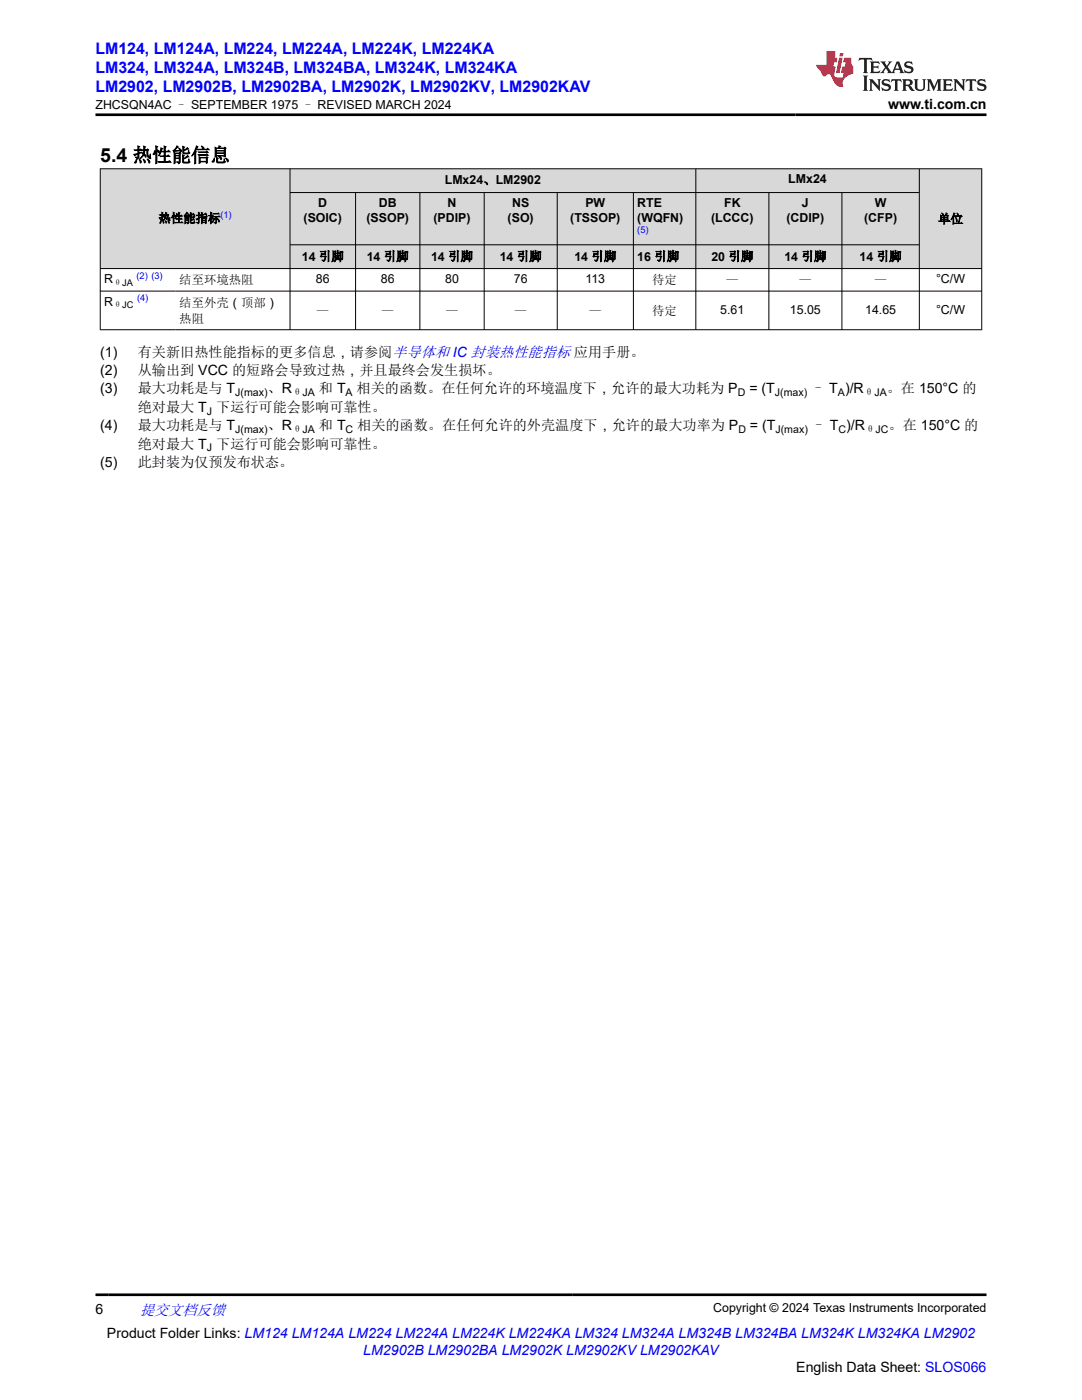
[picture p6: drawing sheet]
<svg xmlns="http://www.w3.org/2000/svg" width="216mm" height="279mm" viewBox="0 0 216 279" stroke-linecap="round" stroke-linejoin="round" font-family="sans-serif">
<defs><g id="words">
<text font-size="3.9" x="20" y="32.3">5.4 热性能信息</text>
<g font-size="3.2" fill="#00f">
<text x="19.1" y="10.7">LM124, LM124A, LM224, LM224A, LM224K, LM224KA</text>
<text x="19.1" y="14.5">LM324, LM324A, LM324B, LM324BA, LM324K, LM324KA</text>
<text x="19.1" y="18.3">LM2902, LM2902B, LM2902BA, LM2902K, LM2902KV, LM2902KAV</text>
</g>
<text font-size="3" fill="#00f" x="27.9" y="262.4">提交文档反馈</text>
<g font-size="2.8">
<text x="177.2" y="21.7">www.ti.com.cn</text>
<text x="20" y="71.2">(1)</text>
<text x="27.5" y="71.2">有关新旧热性能指标的更多信息，请参阅半导体和 IC 封装热性能指标 应用手册。</text>
<text x="20" y="74.8">(2)</text>
<text x="27.5" y="74.8">从输出到 VCC 的短路会导致过热，并且最终会发生损坏。</text>
<text x="20" y="78.5">(3)</text>
<text x="27.5" y="78.5">最大功耗是与 T</text>
<text x="27.5" y="82.2">绝对最大 T 下运行可能会影响可靠性。</text>
<text x="53.4" y="78.5">、R</text>
<text x="63.6" y="78.5">和 T</text>
<text x="71.2" y="78.5">相关的函数。在任何允许的环境温度下，允许的最大功耗为 P</text>
<text x="149.5" y="78.5">= (T</text>
<text x="161.9" y="78.5">– T )/R</text>
<text x="177" y="78.5">。在 150°C 的</text>
<text x="20" y="85.8">(4)</text>
<text x="27.5" y="85.8">最大功耗是与 T</text>
<text x="27.5" y="89.5">绝对最大 T 下运行可能会影响可靠性。</text>
<text x="53.4" y="85.8">、R</text>
<text x="63.6" y="85.8">和 T</text>
<text x="71.3" y="85.8">相关的函数。在任何允许的外壳温度下，允许的最大功率为 P</text>
<text x="149.6" y="85.8">= (T</text>
<text x="162" y="85.8">– T )/R</text>
<text x="177.3" y="85.8">。在 150°C 的</text>
<text x="20" y="93.2">(5)</text>
<text x="27.5" y="93.2">此封装为仅预发布状态。</text>
<text x="19.1" y="262.1">6</text>
<text x="21.4" y="266.9">Product Folder Links: LM124 LM124A LM224 LM224A LM224K LM224KA LM324 LM324A LM324B LM324BA LM324K LM324KA LM2902</text>
<text x="158.9" y="273.7">English Data Sheet: SLOS066</text>
</g>
<text font-size="2.8" fill="#00f" x="72.5" y="270.3">LM2902B LM2902BA LM2902K LM2902KV LM2902KAV</text>
<g font-size="2.5">
<text x="19" y="21.8">ZHCSQN4AC – SEPTEMBER 1975 – REVISED MARCH 2024</text>
<text x="63.5" y="41.3">D</text>
<text x="75.6" y="41.3">DB</text>
<text x="88.8" y="36.8">LMx24、LM2902</text>
<text x="89.3" y="41.3">N</text>
<text x="102.2" y="41.3">NS</text>
<text x="116.8" y="41.3">PW</text>
<text x="127.2" y="41.3">RTE</text>
<text x="144.5" y="41.3">FK</text>
<text x="157.3" y="36.6">LMx24</text>
<text x="160" y="41.3">J</text>
<text x="174.6" y="41.3">W</text>
<text x="31.6" y="44.4">热性能指标</text>
<text x="60.6" y="44.3">(SOIC)</text>
<text x="73.1" y="44.3">(SSOP)</text>
<text x="86.5" y="44.3">(PDIP)</text>
<text x="101.3" y="44.3">(SO)</text>
<text x="113.8" y="44.3">(TSSOP)</text>
<text x="127.2" y="44.3">(WQFN)</text>
<text x="141.9" y="44.3">(LCCC)</text>
<text x="156.9" y="44.3">(CDIP)</text>
<text x="172.4" y="44.3">(CFP)</text>
<text x="187.2" y="44.5">单位</text>
<text x="60.2" y="52">14 引脚</text>
<text x="73.2" y="52">14 引脚</text>
<text x="86" y="52">14 引脚</text>
<text x="99.7" y="52">14 引脚</text>
<text x="114.6" y="52">14 引脚</text>
<text x="127.2" y="52">16 引脚</text>
<text x="141.9" y="52">20 引脚</text>
<text x="156.5" y="52">14 引脚</text>
<text x="171.5" y="52">14 引脚</text>
<text x="20.8" y="56.5">R</text>
<text x="35.8" y="56.7">结至环境热阻</text>
<text x="63" y="56.5">86</text>
<text x="76" y="56.5">86</text>
<text x="88.8" y="56.5">80</text>
<text x="102.5" y="56.5">76</text>
<text x="116.8" y="56.5">113</text>
<text x="130.1" y="56.7">待定</text>
<text x="144.9" y="56.7">—</text>
<text x="159.5" y="56.7">—</text>
<text x="174.5" y="56.7">—</text>
<text x="186.8" y="56.5">°C/W</text>
<text x="20.8" y="61">R</text>
<text x="35.8" y="61.2">结至外壳（顶部）</text>
<text x="35.8" y="64.4">热阻</text>
<text x="63.2" y="62.8">—</text>
<text x="76.1" y="62.8">—</text>
<text x="89" y="62.8">—</text>
<text x="102.7" y="62.8">—</text>
<text x="117.6" y="62.8">—</text>
<text x="130.1" y="62.8">待定</text>
<text x="143.7" y="62.6">5.61</text>
<text x="157.6" y="62.6">15.05</text>
<text x="172.6" y="62.6">14.65</text>
<text x="186.8" y="62.6">°C/W</text>
<text x="142.3" y="261.8">Copyright © 2024 Texas Instruments Incorporated</text>
</g>
<g font-size="2.1">
<text x="41.3" y="82.7">J</text>
<text x="46.9" y="79.1">J(max)</text>
<text x="58.3" y="79.1">θJA</text>
<text x="69" y="79.1">A</text>
<text x="147.2" y="79.1">D</text>
<text x="154.6" y="79.1">J(max)</text>
<text x="167.2" y="79.1">A</text>
<text x="172.4" y="79.1">θJA</text>
<text x="46.9" y="86.4">J(max)</text>
<text x="58.3" y="86.4">θJA</text>
<text x="69" y="86.4">C</text>
<text x="147.3" y="86.4">D</text>
<text x="154.7" y="86.4">J(max)</text>
<text x="167.3" y="86.4">C</text>
<text x="172.6" y="86.4">θJC</text>
<text x="41.3" y="90.1">J</text>
</g>
<g font-size="1.9" fill="#00f">
<text x="44" y="43.6">(1)</text>
<text x="127.2" y="46.4">(5)</text>
<text x="27.3" y="55.7">(2) (3)</text>
<text x="27.4" y="60.2">(4)</text>
</g>
<g font-size="1.9">
<text x="22.6" y="57">θJA</text>
<text x="22.6" y="61.5">θJC</text>
</g>
</g></defs>
<g fill="#d8d8d8">
<path d="M20 33.7h175.9v4.7h-175.9z" fill-rule="evenodd"/>
<path d="M20.1 33.7h37.7v19.8h-37.7z" fill-rule="evenodd"/>
<path d="M57.9 33.7h80.9v4.7h-80.9z" fill-rule="evenodd"/>
<path d="M138.9 33.7h44.5v4.7h-44.5z" fill-rule="evenodd"/>
<path d="M183.5 33.7h12.3v19.8h-12.3z" fill-rule="evenodd"/>
<path d="M57.9 38.5h13v10.3h-13z" fill-rule="evenodd"/>
<path d="M71 38.5h12.7v10.3h-12.7z" fill-rule="evenodd"/>
<path d="M83.8 38.5h12.8v10.3h-12.8z" fill-rule="evenodd"/>
<path d="M96.7 38.5h14.4v10.3h-14.4z" fill-rule="evenodd"/>
<path d="M111.3 38.5h15v10.3h-15z" fill-rule="evenodd"/>
<path d="M126.4 38.5h12.4v10.3h-12.4z" fill-rule="evenodd"/>
<path d="M138.9 38.5h14.5v10.3h-14.5z" fill-rule="evenodd"/>
<path d="M153.5 38.5h14.4v10.3h-14.4z" fill-rule="evenodd"/>
<path d="M168.1 38.5h15.3v10.3h-15.3z" fill-rule="evenodd"/>
<path d="M57.9 48.9h13v4.6h-13z" fill-rule="evenodd"/>
<path d="M71 48.9h12.7v4.6h-12.7z" fill-rule="evenodd"/>
<path d="M83.8 48.9h12.8v4.6h-12.8z" fill-rule="evenodd"/>
<path d="M96.7 48.9h14.4v4.6h-14.4z" fill-rule="evenodd"/>
<path d="M111.3 48.9h15v4.6h-15z" fill-rule="evenodd"/>
<path d="M126.4 48.9h12.4v4.6h-12.4z" fill-rule="evenodd"/>
<path d="M138.9 48.9h14.5v4.6h-14.5z" fill-rule="evenodd"/>
<path d="M153.5 48.9h14.4v4.6h-14.4z" fill-rule="evenodd"/>
<path d="M168.1 48.9h15.3v4.6h-15.3z" fill-rule="evenodd"/>
</g>
<g fill="none" stroke="#000" stroke-width=".2">
<path d="M19.9 33.7h176.1M20 33.6v32.3M57.9 33.6v32.3M57.9 38.4h125.6M71 38.4v27.5M83.8 38.4v27.5M96.6 38.4v27.5M111.2 38.4v27.5M126.4 38.4v27.5M138.8 33.6v32.3M153.4 38.4v27.5M168 38.4v27.5"/>
<path d="M183.4 33.6v32.3M195.9 33.6v32.3M19.9 53.6h176.1M19.9 58.1h176.1M57.9 48.9h125.6M19.9 65.8h176.1"/>
</g>
<path d="M171.5 11.6l-.2 .5 .5-.2h.6v.1v2.2l-.2 .4h1l-.2-.4v-2.2v-.1h.5l.6 .2-.2-.5zM173.6 12.3l.2 .4v1.5l-.2 .4h1.9l.1-.6a1.08 1.08 0 0 1-1.3 .2v-.7h.6l.4 .2v-.7l-.4 .2h-.6v-.5l.2-.2a1 1 0 0 1 1 .3l-.1-.5zM175.7 12.3l.9 1.1-1 1.2h.9l-.2-.2 .5-.8 .4 .8-.2 .2h1.6l-.2-.2 .2-.5h.9l.1 .5-.1 .2h.9l-.2-.3-.8-2h-.5l-.9 2.2-.9-1.1 .9-1.1h-.8l.2 .2-.4 .6-.4-.6 .2-.2zM179 12.7l.4 1h-.7zM180.7 12.4a.65 .65 0 0 0-.2 .7 .65 .65 0 0 0 .6 .5l.6 .1 .1 .3a.79 .79 0 0 1-.7 .4 .79 .79 0 0 1-.7-.5l.1 .7 .2-.1a.93 .93 0 0 0 1.1 .1 .93 .93 0 0 0 .4-1 1.46 1.46 0 0 0-1.2-.6l-.1-.3a1.09 1.09 0 0 1 1.2 .2l-.2-.6-.1 .1-.5-.2zM172.2 15.1l.2 .4v2.2l-.2 .4h1l-.2-.4v-2.2l.2-.4zM173.4 15.8l.2 .4v1.5l-.2 .4h.8l-.3-.4 .1-1.3 1.6 1.8v-2l.2-.4h-.7l.1 .2 .1 1.1-1.2-1.3zM176.2 15.9a.65 .65 0 0 0-.2 .8 .65 .65 0 0 0 .6 .4l.6 .2 .1 .2a.79 .79 0 0 1-.7 .4 .79 .79 0 0 1-.7-.5l.1 .7 .2-.1a.93 .93 0 0 0 1.1 .1 .93 .93 0 0 0 .4-.9 1.46 1.46 0 0 0-1.2-.6l-.1-.4a1.09 1.09 0 0 1 1.2 .2l-.1-.6-.2 .1-.5-.1zM177.9 15.8l-.1 .6a.63 .63 0 0 1 .8-.3v1.6l-.3 .4h1l-.2-.4v-1.6a.66 .66 0 0 1 .8 .3l-.1-.6zM180 15.8l.2 .4v1.5l-.2 .4h1l-.2-.2-.1-.7h.5l.1 .2a.79 .79 0 0 0 1.2 .6l-1-.9a.61 .61 0 0 0 .6-.6 .61 .61 0 0 0-.5-.7zM180.8 16.1h.1a.47 .47 0 0 1 .5 .1 .47 .47 0 0 1 .1 .5l-.1 .1-.7 .1zM182.3 15.8l.2 .2a2.27 2.27 0 0 0 .4 2 1.04 1.04 0 0 0 1.7-.7v-1.3l.2-.2h-.8l.2 .4v1.1a.6 .6 0 0 1-.6 .6 .6 .6 0 0 1-.6-.6v-1.1l.3-.4zM184.9 15.8l.2 .4v1.5l-.2 .4h.8l-.3-.4v-1.4l.9 1.9 .9-1.9v1.4l-.3 .4h1l-.2-.4v-1.5l.2-.4h-.8l-.7 1.5-.6-1.5zM188.1 15.8l.2 .4v1.5l-.2 .4h1.9l.1-.6a1.09 1.09 0 0 1-1.3 .2v-.7h.6l.4 .2v-.6l-.4 .2h-.6v-.6l.2-.1a1.01 1.01 0 0 1 1 .3l-.1-.6zM190.2 15.8l.3 .4v1.5l-.3 .4h.8l-.2-.4v-1.3l1.6 1.8v-2l.2-.4h-.7l.2 .2v1.1l-1.2-1.3zM192.8 15.8l-.1 .6a.63 .63 0 0 1 .8-.3v1.6l-.3 .4h1l-.2-.4v-1.6a.66 .66 0 0 1 .8 .3l-.1-.6zM195.2 15.9a.65 .65 0 0 0-.2 .8 .65 .65 0 0 0 .6 .4l.6 .2 .2 .2a.79 .79 0 0 1-.7 .4 .79 .79 0 0 1-.7-.5l.1 .7 .2-.1a.93 .93 0 0 0 1 .1 .93 .93 0 0 0 .5-.9 1.46 1.46 0 0 0-1.3-.6v-.4a1.09 1.09 0 0 1 1.2 .2l-.2-.6-.2 .1-.5-.1z" fill="#231f20"/>
<path d="M164.9 10.2v2.8h-2l.1 .3 .8 1a.95 .95 0 0 0 1 .9 .59 .59 0 0 1 .5-.4 .59 .59 0 0 1 .5 .4l.4 .7a1.59 1.59 0 0 0 2.1 1.4 1.61 1.61 0 0 1 1-2.3l1-.3-.1-1.5a1.59 1.59 0 0 1-.3-1.7h-1.5l-.2 .9h.6l-.2 .9h-.5l-.2 1v.2l.4 .1-.1 .9h-.7a.73 .73 0 0 1-1-.7l.3-1.5h-.5l.1-.9h.5l.2-.9h-.5v-1.3zM167.4 11.5l-.6 3.1h.7l.6-3.1zM167.6 10.6l-.1 .6h.7l.1-.6z" fill="#ed1c24"/>
<path d="M19.1 22.9h177.8M19.1 258.4h177.8" fill="none" stroke="#000" stroke-width=".53"/>
<use href="#words"/>
</svg>
